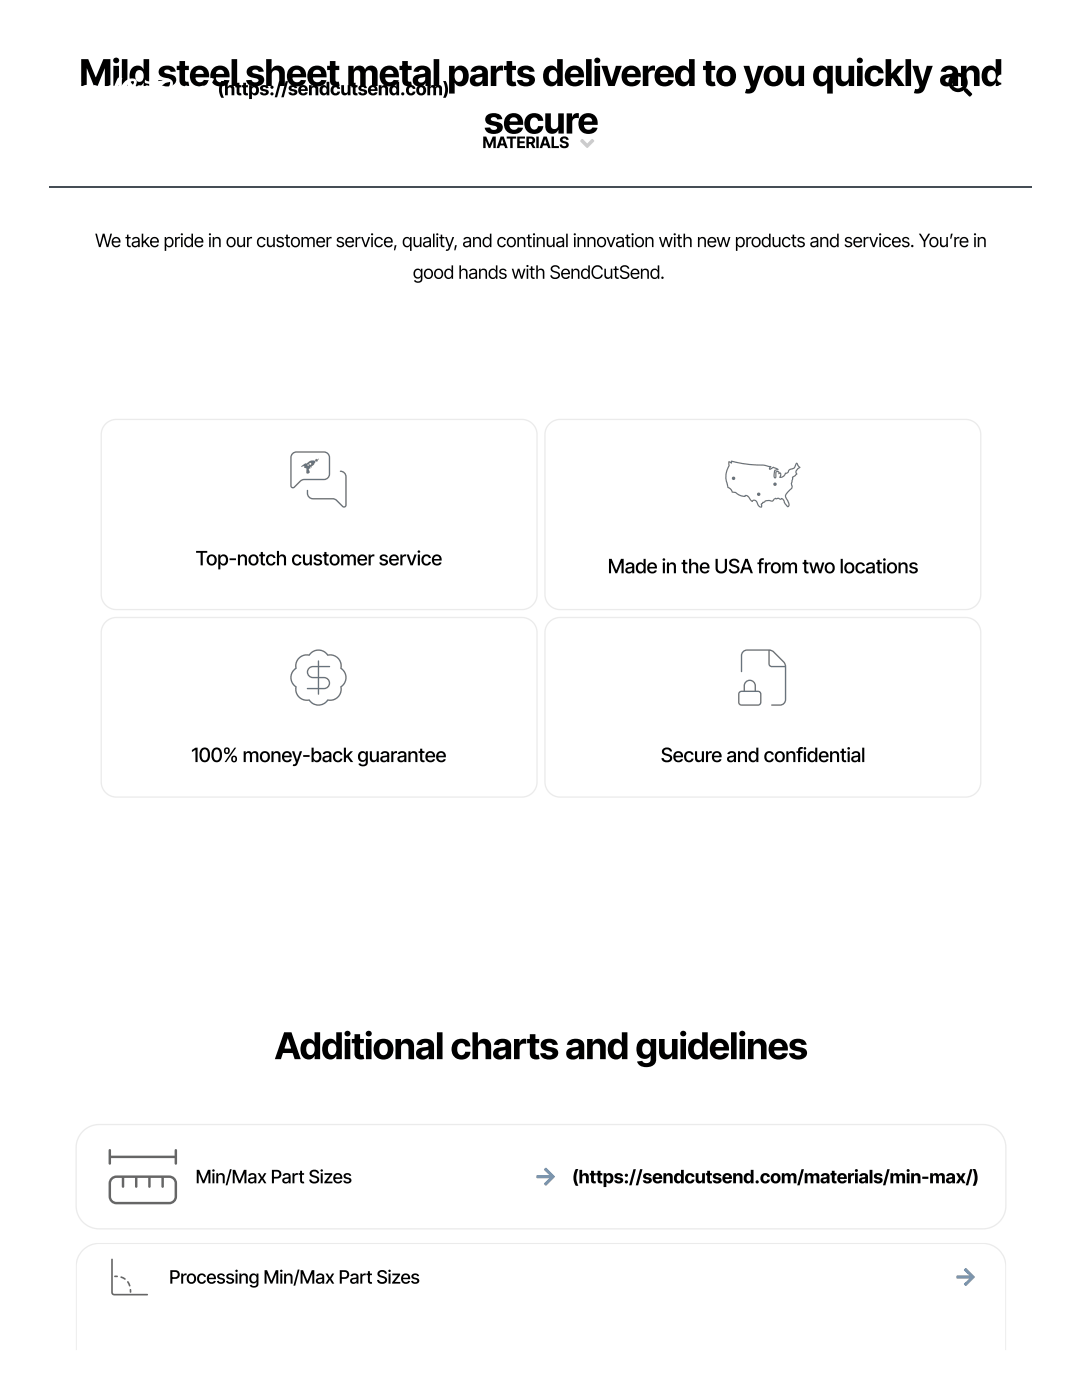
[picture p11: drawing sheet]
<svg xmlns="http://www.w3.org/2000/svg" width="216mm" height="279mm" viewBox="0 0 216 279" stroke-linecap="round" stroke-linejoin="round" font-family="sans-serif">
<defs><g id="words">
<g font-size="7.4">
<text x="15.9" y="17.2">Mild steel sheet metal parts delivered to you quickly and</text>
<text x="96.6" y="26.7">secure</text>
<text x="54.8" y="211.4">Additional charts and guidelines</text>
</g>
<g font-size="4">
<text x="39" y="112.8">Top-notch customer service</text>
<text x="121.3" y="114.4">Made in the USA from two locations</text>
<text x="38.2" y="152.1">100% money-back guarantee</text>
<text x="131.9" y="152.1">Secure and confidential</text>
</g>
<g font-size="3.7">
<text x="43.5" y="19">(https://sendcutsend.com)</text>
<text x="19" y="49.3">We take pride in our customer service, quality, and continual innovation with new products and services. You’re in</text>
<text x="82.4" y="55.6">good hands with SendCutSend.</text>
<text x="39" y="236.2">Min/Max Part Sizes</text>
<text x="114.2" y="236.2">(https://sendcutsend.com/materials/min-max/)</text>
<text x="33.8" y="256.2">Processing Min/Max Part Sizes</text>
</g>
<text font-size="3.2" x="96.3" y="29.6">MATERIALS</text>
</g></defs>
<path d="M21.1 84.6l1-.7 1.1-.2h80.9a3 3 0 0 1 3.1 3v31.9a3 3 0 0 1-3.1 3.1h-80.9a3 3 0 0 1-3-3.1v-31.9l.2-1.1z" fill="none" stroke="#ebebeb" stroke-width=".26"/>
<g fill="#68737d">
<path d="M61.3 97.8l.2 .1a1.14 1.14 0 0 0 .9 1.5h4.3l.6 .4 1.2 1.2h.3l.1-5.9a1.4 1.4 0 0 0-1.1-1.1 1.18 1.18 0 0 1 1.4 1.1v5.7a.53 .53 0 0 1-.4 .5 .53 .53 0 0 1-.5-.1l-1.2-1.2-.5-.3h-4.2a1.36 1.36 0 0 1-1.1-1.9z"/>
<path d="M58.2 90.6l.6-.5h.4h5.4a1.24 1.24 0 0 1 1.3 1.2v3.3a1.24 1.24 0 0 1-1.3 1.2l-4.1 .1-.5 .2-1.2 1.2a.53 .53 0 0 1-.6 .1 .53 .53 0 0 1-.3-.4v-5.7zM58.5 90.6l-.3 .7 .1 5.8h.3l1.2-1.2 .6-.3h4.2a.96 .96 0 0 0 1-1v-3.3a.96 .96 0 0 0-1-1h-5.4z"/>
<path d="M60.1 93v.2l.7-.2-.1 .3 .4 .2 .1 1 .4-.1 .2-.2v-.1a.43 .43 0 0 1-.1-.5 .43 .43 0 0 1 .4-.2l.1-.3 .5-.4 .1-.3h.1l-.1-.2 .2-.2 .2 .2-.1-.2 .2 .1v-.2l.1 .1v-.2l.2-.2-.3 .1-.1-.1v.2l-.2-.2v.2l-.1-.1v.2h-.4a1.58 1.58 0 0 0-1.4 .6zM61.3 92.8a.15 .15 0 0 1 .3 0 .15 .15 0 0 1-.3 0zM61.9 93.2l.2-.1-.2 .3zM61.7 92.6a.2 .2 0 0 1 .4 0 .2 .2 0 0 1-.4 0z"/>
</g>
<path d="M109.6 84.6l1-.7 1.2-.2h80.9a3 3 0 0 1 3 3v31.9a3 3 0 0 1-3 3.1h-80.9a3 3 0 0 1-3.1-3.1v-31.9l.3-1.1z" fill="none" stroke="#ebebeb" stroke-width=".26"/>
<path d="M144.7 89.1h15v15h-15z" fill="#fff"/>
<g fill="#68737d">
<path d="M145.4 92.1l-.1 .2a1.57 1.57 0 0 1-.4 1.5 5 5 0 0 0 .3 3.6 1.22 1.22 0 0 1 .8 .9 1.69 1.69 0 0 1 1.4 .6l.8 .3 .8-.2 .4 .4a.77 .77 0 0 0 .8 .7 .56 .56 0 0 1 .7 0 .56 .56 0 0 1 .2 .6v.1a.61 .61 0 0 0 1 .4v-.1a.39 .39 0 0 1 .2-.7 1.49 1.49 0 0 1 1.8-.3h.1a1.07 1.07 0 0 1 1.6-.3 .44 .44 0 0 1 .4 0 .44 .44 0 0 1 .2 .5l.3 .5a.53 .53 0 0 0 .7 .3 1.42 1.42 0 0 0-.3-1.5 .95 .95 0 0 1 .4-1.5 1.04 1.04 0 0 0 .7-1.2l-.2-.4 .3-1.2 .8-.6a.67 .67 0 0 1 .1-1l.5-.5-.6-.8h-.3a1.23 1.23 0 0 1-1.2 1.2l-.4 .3a.55 .55 0 0 1-.6 .5 .92 .92 0 0 1-.8 .7 .62 .62 0 0 0-.1-.8h-.1a.47 .47 0 0 0-.7-.3 .47 .47 0 0 0-.2 .7v.6v-1.3l.6-.2 .1-.1-1.1-.6-.6 .4 .2-.5-1-.2a40.4 40.4 0 0 1-7-.9l-.1 .3zM145.6 92.3a.31 .31 0 0 0 .5 .1v-.2a33.7 33.7 0 0 0 6.7 .8l.7 .2-.1 .4 .2 .2 .7-.4 .7 .3h-.4a1.9 1.9 0 0 0-.1 1.8h.1a1.05 1.05 0 0 0 .3-1.2l.4-.1 .1 .5 .2-.2-.1 .9a1.1 1.1 0 0 0 1.3-.8l.5-.2a.84 .84 0 0 1 .9-.7l.5-.4 .3-.7 .4 .7-.3 .2a.84 .84 0 0 0-.3 1.1l-.8 .6-.2 1.3 .1 .5v.4a3.1 3.1 0 0 0-1.3 1.7l.7 1.3v.5a1.81 1.81 0 0 1-.9-1.2l-.4-.3-.3 .1-.5-.2-.2 .1a1.16 1.16 0 0 0-1 .5 1.67 1.67 0 0 0-1.8 .2l-.2 .3a.38 .38 0 0 0-.1 .6 .5 .5 0 0 1-.6-.5 .72 .72 0 0 0-.5-.7 .72 .72 0 0 0-.7 .1l-.3-.3a1.04 1.04 0 0 0-1.2-.8 2 2 0 0 1-1.8-.6l-.6-.1-.3-.6-.5-.3a4.6 4.6 0 0 1 .2-4.3z"/>
<circle cx="146.4" cy="95.5" r=".34"/>
<circle cx="151.4" cy="98.6" r=".34"/>
<circle cx="154.6" cy="96.6" r=".34"/>
</g>
<path d="M21.1 124.1l1-.6 1.1-.3h80.9a3 3 0 0 1 3.1 3.1v29.7a3 3 0 0 1-3.1 3.1h-80.9a3 3 0 0 1-3-3.1v-29.7l.2-1.2z" fill="none" stroke="#ebebeb" stroke-width=".26"/>
<g fill="#68737d">
<path d="M59.5 131.3l-.5 1-.1 1a2.33 2.33 0 0 0 0 3.8 2.33 2.33 0 0 0 2.7 2.8 2.33 2.33 0 0 0 3.9 0 2.33 2.33 0 0 0 2.7-2.8 2.33 2.33 0 0 0 0-3.8 2.33 2.33 0 0 0-2.7-2.7 2.33 2.33 0 0 0-3.9 0l-1.2 .1zM59.8 131.4a2.73 2.73 0 0 1 2-.6 2.17 2.17 0 0 1 3.6 .1 2.18 2.18 0 0 1 2.5 2.6 2.17 2.17 0 0 1 0 3.6 2.18 2.18 0 0 1-2.6 2.5 2.23 2.23 0 0 1-3.6 0 2.18 2.18 0 0 1-2.6-2.6 2.18 2.18 0 0 1 .1-3.7 2.06 2.06 0 0 1 .6-1.9z"/>
<path d="M61.7 133.1a1.23 1.23 0 0 0-.4 1.4 1.23 1.23 0 0 0 1.1 .9h1v1.9h-2l-.1 .2 2.1 .1v.9l.1 .2 .2-.2v-.9a1.7 1.7 0 0 0 2.1-.9 1.24 1.24 0 0 0-1.2-1.6h-.9v-1.9h2l.1-.3h-2.1v-1l-.2-.1-.1 .1v1h-1zM63.7 135.4h.9a.96 .96 0 0 1 1 .9 .96 .96 0 0 1-1 1h-.9zM61.8 133.4l.6-.2h1v1.9h-1a.96 .96 0 0 1-.8-.6 .96 .96 0 0 1 .2-1.1z"/>
</g>
<path d="M109.6 124.1l1-.6 1.2-.3h80.9a3 3 0 0 1 3 3.1v29.7a3 3 0 0 1-3 3.1h-80.9a3 3 0 0 1-3.1-3.1v-29.7l.3-1.2z" fill="none" stroke="#ebebeb" stroke-width=".26"/>
<g fill="#68737d">
<path d="M148.3 129.8l-.4 .6-.1 .4v3.2l.2 .2 .1-.2v-3.2a.96 .96 0 0 1 1-.9h4.2v2.6a.69 .69 0 0 0 .7 .7h2.6v6.4a.96 .96 0 0 1-1 1h-1.6l-.1 .1 .1 .2h1.6a1.24 1.24 0 0 0 1.3-1.3v-6.6l-.1-.5-.3-.5-2-2-.8-.4h-4.6zM153.6 129.9l.7 .3 2 2 .3 .7h-2.6l-.4-.2z"/>
<path d="M148.9 135.9a1.83 1.83 0 0 0-.5 1.9 .82 .82 0 0 0-1.1 .7v1.7a.69 .69 0 0 0 .7 .7h3.3a.69 .69 0 0 0 .6-.7v-1.7a.79 .79 0 0 0-1.1-.7 1.7 1.7 0 0 0-.8-2.1l-.4-.1zM148.9 136.2a.96 .96 0 0 1 1.1-.2 .96 .96 0 0 1 .6 .9v.9h-2v-.9zM147.8 138.2h3.7l.2 .3-.1 1.9-.3 .2-3.5-.1-.3-.3v-1.7z"/>
</g>
<path d="M16.5 225.8a4.6 4.6 0 0 1 3.3-1.4h176.3a4.6 4.6 0 0 1 4.6 4.6v11.6a4.6 4.6 0 0 1-4.6 4.6h-176.3a4.6 4.6 0 0 1-4.6-4.6v-11.6a4.6 4.6 0 0 1 1.3-3.2z" fill="none" stroke="#ebebeb" stroke-width=".26"/>
<g fill="#000">
<path d="M21.7 229.4l.2-.1 .3 .3v1h12.6v-1l.3-.3 .2 .3v2.6l-.2 .2h-.2l-.1-1.3h-12.6v1.1l-.3 .2-.2-.2z"/>
<path d="M22.3 234.9l-.6 .8v3.1a1.57 1.57 0 0 0 1.5 1.6h10.6a1.57 1.57 0 0 0 1.5-1.6v-2.6a1.57 1.57 0 0 0-1.5-1.6h-10.6zM22.4 235.5l.5-.4h1.4v1.7l.2 .3 .3-.3v-1.7h2.1v1.7l.3 .3 .2-.3v-1.7h2.2v1.7l.2 .3 .3-.3v-1.7h2.1v1.7l.3 .3 .2-.3v-1.7h1.1a1.07 1.07 0 0 1 1 1.1v2.6a1.07 1.07 0 0 1-1 1.1h-10.6a1.07 1.07 0 0 1-1-1.1v-2.6z"/>
</g>
<path d="M107.1 234.6l2.5-.1-1-.9v-.3l.3-.3 1.8 1.8-1.8 1.8-.3-.2v-.3l1-.9h-2.4l-.2-.2z" fill="#509be0"/>
<g fill="#ebebeb">
<path d="M15.1 248h185.7v2.6h-185.7z"/>
<path d="M198.3 248h2.5v21.5h-2.5z"/>
<path d="M15.1 248h2.5v21.5h-2.5z"/>
</g>
<g fill="#000">
<path d="M22.8 254.6h.6l.1 .1-.1 .2h-.5zM25.9 257.3l.3 .1v.4l-.2 .2-.1-.2zM22.2 251.2l.3 .1v6.6l.2 .3h6.7l.1 .2-.1 .1h-6.6a.6 .6 0 0 1-.6-.6z"/>
<path d="M25.4 255.7a.8 .8 0 0 1 .5 1l-.5-.8zM24.1 254.7l.9 .4 .1 .2-.2 .1-.8-.4z"/>
</g>
<path d="M190.9 254.6l2.5-.1-1-.9v-.3l.3-.2 1.8 1.8-1.8 1.8-.3-.3v-.3l1-.9h-2.4l-.2-.2z" fill="#509be0"/>
<path d="M9.8 37.3h196" fill="none" stroke="#454d55" stroke-width=".26"/>
<path d="M116 27.8h.3l.9 .8 1-.9 .4 .4-1.4 1.4-1.4-1.2v-.2z" fill="#ccc"/>
<path d="M13.1 16.6a2.45 2.45 0 0 1 2.6-.9 1.7 1.7 0 0 1 0 2.4 .64 .64 0 0 1-.9 .4l-.3-.4 .7-.5 .3-.8 .1-.5a2.35 2.35 0 0 0-2.2 1.7l.3 .4 2 .7a1.76 1.76 0 0 1 2-2.1 .9 .9 0 0 1 .2 1.1 .9 .9 0 0 1-1 .5l.1-.3a.59 .59 0 0 0 .3-.9 1.43 1.43 0 0 0-.5 1.9 1.71 1.71 0 0 0 1.5-1.7l.3-.5 .2-.1 .6 .2-.5 1.2 .6-.8a.74 .74 0 0 1 .5-.6 .74 .74 0 0 1 .8 .3l-.7 1.9h.2l.2-.2a2.07 2.07 0 0 1 1.9-2l.4 .2 .1-.3a2.21 2.21 0 0 1 .9-1.5l.6 .2-.4 .8a6 6 0 0 0-.9 2.9l.4-.2a5.7 5.7 0 0 1 1.5-2.9 1.64 1.64 0 0 1 2.2-.2 1.8 1.8 0 0 1-.6 1.8l-.5-.2-.2-.3a.84 .84 0 0 0 .7-1.1 1.91 1.91 0 0 0-1.6 1.5l-.2 .7a.93 .93 0 0 0 0 1.3 .93 .93 0 0 0 1.3-.1l.6-.5 .7-1.8a.59 .59 0 0 1 .9-.1l-.6 1.4-.2 .7 .7-.6 .5-1a.68 .68 0 0 1 .5-.6 .68 .68 0 0 1 .7 .1l-.8 2.1 .5-.4 .7-2.1-1.3-.2v-.7l.4 .3 1.1 .1a.78 .78 0 0 1 1.1-.7l.2 .1-.3 .5 .5-.1a2.06 2.06 0 0 1 2.3-.1 2.19 2.19 0 0 1-.5 2.5 .56 .56 0 0 1-.6 .2 .56 .56 0 0 1-.4-.5 1.63 1.63 0 0 0 1.1-1.9 2.48 2.48 0 0 0-2.2 1.8 3.6 3.6 0 0 0 2 1l.3 .2a2.06 2.06 0 0 1 1.6-2.3 .87 .87 0 0 1 .7 1 .87 .87 0 0 1-.8 .8l-.3-.1 .1-.3a.61 .61 0 0 0 .4-.9 1.41 1.41 0 0 0-.6 1.9l.4-.1a1.73 1.73 0 0 0 1.1-1.6l.3-.5 .2-.1 .6 .2-.5 1.2 .8-1.2a.56 .56 0 0 1 .9-.2 .56 .56 0 0 1 0 .9l-.4 .9-.1 .5 .3-.1 .2-.4a1.69 1.69 0 0 1 1.9-1.7l.3 .2 .5-1.4a.63 .63 0 0 1 .5-.4 .63 .63 0 0 1 .6 .1l-.5 1a5.4 5.4 0 0 0-.7 2.7l.8-.6a.67 .67 0 0 1-.5 .8 .68 .68 0 0 1-.9 .3 .68 .68 0 0 1-.4-.8v-.6l.4-.8-.3-.2a1.24 1.24 0 0 0-.6 1.7l.2-.2 .1 .2a.71 .71 0 0 1-.5 .8 .71 .71 0 0 1-.9-.5 .81 .81 0 0 1-1.2 .2v-.5l.2-1.1-1.1 1.8-.2 .1a.56 .56 0 0 1-.4-.7 1.46 1.46 0 0 1-2 .4l-.5 .1a2.65 2.65 0 0 1-2.7 .8l-.2-.5 .1-.4 .2 .2a1.49 1.49 0 0 0 1.8-.6 2.2 2.2 0 0 1-2-1.4l.6-1.3-.4 .2a4.8 4.8 0 0 0-.6 2.5l.7-.7 .2 .2a1.47 1.47 0 0 1-1.4 1l-.3-.5-.3 .3a.59 .59 0 0 1-.8 .2 .59 .59 0 0 1-.3-.7l-.3 .5a.65 .65 0 0 1-.6 .3 .65 .65 0 0 1-.6-.3 2.2 2.2 0 0 1-2.7 .8l-.5-1a.78 .78 0 0 1-1 .4 .78 .78 0 0 1-.4-.9l.4-1.2-.2-.3a1.37 1.37 0 0 0-.7 1.7l.3-.2v.1a.73 .73 0 0 1-.5 .9 .73 .73 0 0 1-.9-.5l-.2 .2a.63 .63 0 0 1-.9 .1 .63 .63 0 0 1-.1-.9l.2-.9-1.2 2a.54 .54 0 0 1-.6-.6 1.48 1.48 0 0 1-2 .2l-.3 .2a2.75 2.75 0 0 1-2.8 .8l-.3-.4 .1-.5 .2 .2a1.77 1.77 0 0 0 1.9-.6 3.1 3.1 0 0 1-1.9-1.2 1.61 1.61 0 0 1 .4-1.4z" fill="#fff"/>
<path d="M189.8 15.1a1.93 1.93 0 0 0-.1 2.6 1.93 1.93 0 0 0 2.7 .3v.3l.9 .9h.4l.2-.3v-.3l-.9-.9-.3-.1a1.93 1.93 0 0 0-.3-2.6 1.93 1.93 0 0 0-2.6 .1zM190 16.5a1.2 1.2 0 0 1 2.4 0 1.2 1.2 0 0 1-2.4 0z" fill="#000"/>
<path d="M199 17.7a.82 .82 0 0 1 1.6 0 .82 .82 0 0 1-1.6 0zM199 15.7a.82 .82 0 0 0 1.6 0 .82 .82 0 0 0-1.6 0zM199 19.7a.82 .82 0 0 0 1.6 0 .82 .82 0 0 0-1.6 0z" fill="#fff"/>
<use href="#words"/>
</svg>
